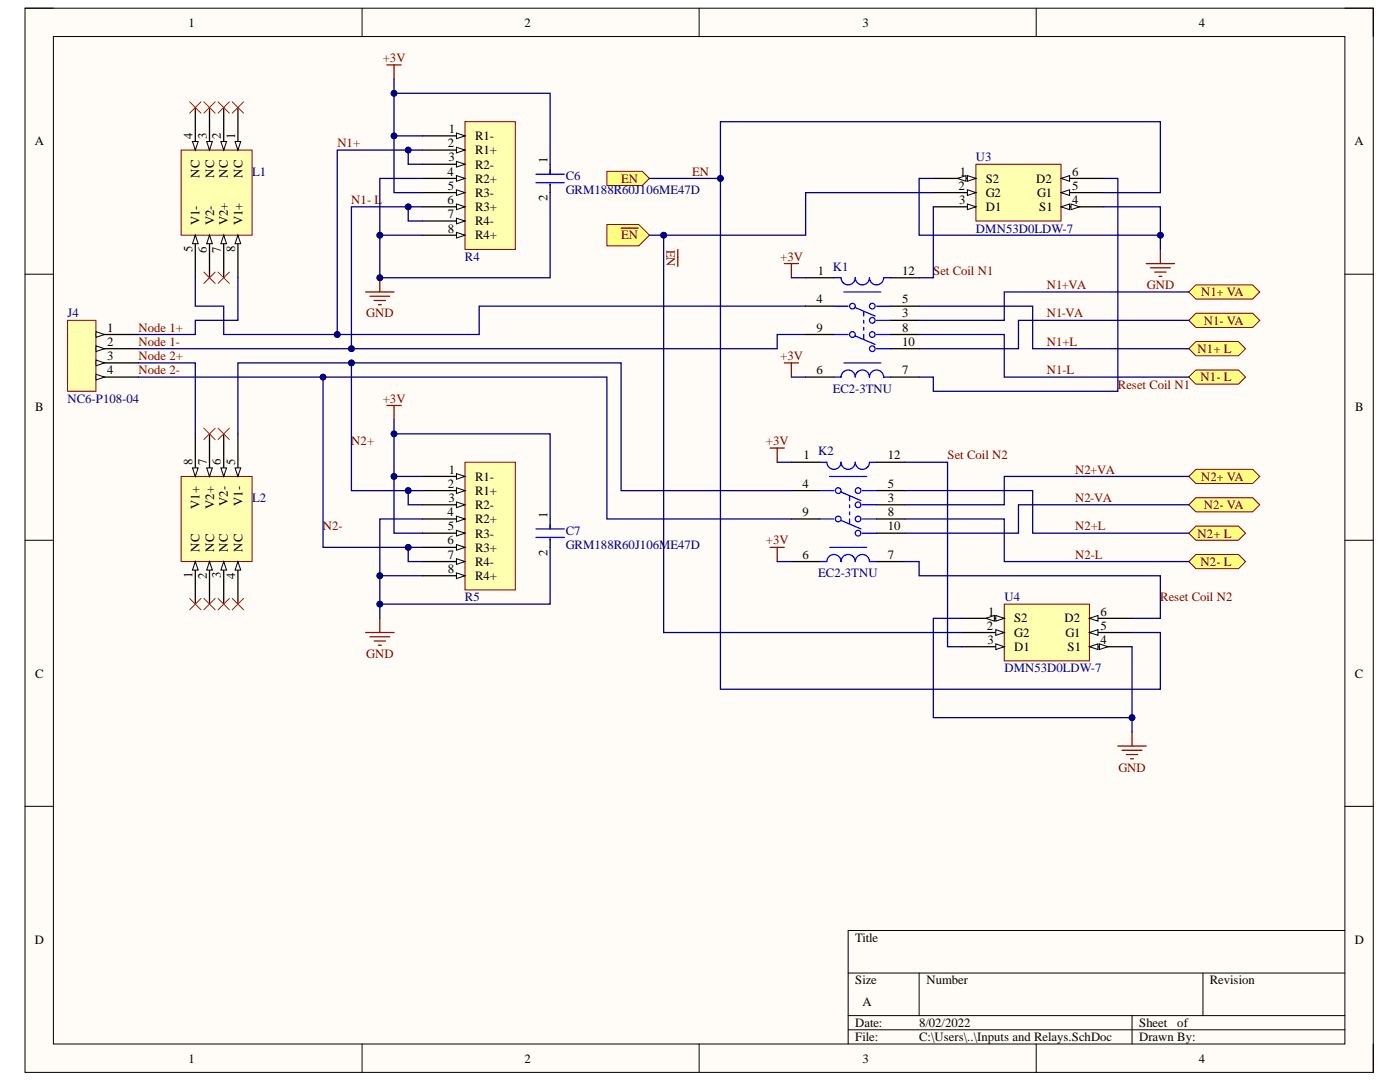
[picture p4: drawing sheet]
<svg xmlns="http://www.w3.org/2000/svg" width="279mm" height="216mm" viewBox="0 0 279 216" stroke-linecap="round" stroke-linejoin="round" font-family="sans-serif">
<defs><g id="words">
<g font-size="2.5">
<text x="37.6" y="5.3">1</text>
<text x="104.7" y="5.3">2</text>
<text x="172.1" y="5.3">3</text>
<text x="239.3" y="5.3">4</text>
<text x="6.9" y="29">A</text>
<text x="38.4" y="27.6" transform="rotate(-90 38.4 27.6)">4</text>
<text x="41.3" y="27.6" transform="rotate(-90 41.3 27.6)">3</text>
<text x="44.1" y="27.6" transform="rotate(-90 44.1 27.6)">2</text>
<text x="46.9" y="27.6" transform="rotate(-90 46.9 27.6)">1</text>
<text x="89.4" y="29.4">2</text>
<text x="89.6" y="26.5">1</text>
<text x="94.8" y="28">R1-</text>
<text x="270.3" y="29">A</text>
<text x="39.8" y="35.4" transform="rotate(-90 39.8 35.4)">NC</text>
<text x="42.7" y="35.4" transform="rotate(-90 42.7 35.4)">NC</text>
<text x="45.5" y="35.4" transform="rotate(-90 45.5 35.4)">NC</text>
<text x="48.4" y="35.4" transform="rotate(-90 48.4 35.4)">NC</text>
<text x="89.3" y="35.1">4</text>
<text x="89.5" y="32.2">3</text>
<text x="94.8" y="30.8">R1+</text>
<text x="94.8" y="33.6">R2-</text>
<text x="109.3" y="32.5" transform="rotate(-90 109.3 32.5)">1</text>
<text x="191.6" y="35.1">1</text>
<text x="214" y="35.1">6</text>
<text x="89.3" y="40.7">6</text>
<text x="89.4" y="37.9">5</text>
<text x="94.8" y="36.4">R2+</text>
<text x="94.8" y="39.3">R3-</text>
<text x="109.3" y="40.2" transform="rotate(-90 109.3 40.2)">2</text>
<text x="191.3" y="37.9">2</text>
<text x="191.4" y="40.7">3</text>
<text x="196.7" y="36.4">S2</text>
<text x="196.7" y="39.3">G2</text>
<text x="206.8" y="36.4">D2</text>
<text x="207" y="39.3">G1</text>
<text x="214" y="40.7">4</text>
<text x="214" y="37.9">5</text>
<text x="39.8" y="45" transform="rotate(-90 39.8 45)">V1-</text>
<text x="42.7" y="45" transform="rotate(-90 42.7 45)">V2-</text>
<text x="45.5" y="45" transform="rotate(-90 45.5 45)">V2+</text>
<text x="48.4" y="45" transform="rotate(-90 48.4 45)">V1+</text>
<text x="89.4" y="43.5">7</text>
<text x="89.4" y="46.4">8</text>
<text x="94.8" y="42.1">R3+</text>
<text x="94.8" y="45">R4-</text>
<text x="94.8" y="47.8">R4+</text>
<text x="196.7" y="42.1">D1</text>
<text x="207.4" y="42.1">S1</text>
<text x="38.4" y="50.3" transform="rotate(-90 38.4 50.3)">5</text>
<text x="41.3" y="50.4" transform="rotate(-90 41.3 50.4)">6</text>
<text x="44.1" y="50.4" transform="rotate(-90 44.1 50.4)">7</text>
<text x="46.9" y="50.3" transform="rotate(-90 46.9 50.3)">8</text>
<text x="163.2" y="54.9">1</text>
<text x="180.1" y="54.9">12</text>
<text x="163" y="60.5">4</text>
<text x="180.1" y="63.3">3</text>
<text x="180.1" y="60.5">5</text>
<text x="21.4" y="66.2">1</text>
<text x="21.4" y="69">2</text>
<text x="21.4" y="71.9">3</text>
<text x="163" y="66.2">9</text>
<text x="180.1" y="69">10</text>
<text x="180.1" y="66.2">8</text>
<text x="21.4" y="74.7">4</text>
<text x="163" y="74.7">6</text>
<text x="180.1" y="74.7">7</text>
<text x="7" y="82.1">B</text>
<text x="270.5" y="82.1">B</text>
<text x="38.4" y="92.8" transform="rotate(-90 38.4 92.8)">8</text>
<text x="41.3" y="92.8" transform="rotate(-90 41.3 92.8)">7</text>
<text x="44.1" y="92.8" transform="rotate(-90 44.1 92.8)">6</text>
<text x="46.9" y="92.8" transform="rotate(-90 46.9 92.8)">5</text>
<text x="89.6" y="94.5">1</text>
<text x="94.8" y="96">R1-</text>
<text x="160.4" y="91.6">1</text>
<text x="177.2" y="91.6">12</text>
<text x="39.8" y="101.5" transform="rotate(-90 39.8 101.5)">V1+</text>
<text x="42.7" y="101.5" transform="rotate(-90 42.7 101.5)">V2+</text>
<text x="45.5" y="100.9" transform="rotate(-90 45.5 100.9)">V2-</text>
<text x="48.4" y="100.9" transform="rotate(-90 48.4 100.9)">V1-</text>
<text x="89.4" y="97.3">2</text>
<text x="89.5" y="100.2">3</text>
<text x="94.8" y="98.7">R1+</text>
<text x="94.8" y="101.6">R2-</text>
<text x="160.2" y="97.3">4</text>
<text x="177.2" y="100.2">3</text>
<text x="177.2" y="97.3">5</text>
<text x="89.3" y="103">4</text>
<text x="89.4" y="105.8">5</text>
<text x="94.8" y="104.4">R2+</text>
<text x="94.8" y="107.3">R3-</text>
<text x="109.3" y="103.3" transform="rotate(-90 109.3 103.3)">1</text>
<text x="160.2" y="103">9</text>
<text x="177.2" y="105.8">10</text>
<text x="177.2" y="103">8</text>
<text x="39.8" y="110.1" transform="rotate(-90 39.8 110.1)">NC</text>
<text x="42.7" y="110.1" transform="rotate(-90 42.7 110.1)">NC</text>
<text x="45.5" y="110.1" transform="rotate(-90 45.5 110.1)">NC</text>
<text x="48.4" y="110.1" transform="rotate(-90 48.4 110.1)">NC</text>
<text x="89.3" y="108.6">6</text>
<text x="89.4" y="111.5">7</text>
<text x="94.8" y="110.1">R3+</text>
<text x="94.8" y="112.9">R4-</text>
<text x="109.3" y="110.9" transform="rotate(-90 109.3 110.9)">2</text>
<text x="160.2" y="111.5">6</text>
<text x="177.2" y="111.5">7</text>
<text x="38.4" y="115.3" transform="rotate(-90 38.4 115.3)">1</text>
<text x="41.3" y="115.5" transform="rotate(-90 41.3 115.5)">2</text>
<text x="44.1" y="115.4" transform="rotate(-90 44.1 115.4)">3</text>
<text x="46.9" y="115.5" transform="rotate(-90 46.9 115.5)">4</text>
<text x="89.4" y="114.3">8</text>
<text x="94.8" y="115.7">R4+</text>
<text x="197" y="125.6">2</text>
<text x="197.2" y="122.8">1</text>
<text x="202.4" y="124.2">S2</text>
<text x="212.5" y="124.2">D2</text>
<text x="219.6" y="125.6">5</text>
<text x="219.6" y="122.8">6</text>
<text x="197.1" y="128.5">3</text>
<text x="202.4" y="127.1">G2</text>
<text x="202.4" y="129.9">D1</text>
<text x="212.6" y="127.1">G1</text>
<text x="213" y="129.9">S1</text>
<text x="219.6" y="128.5">4</text>
<text x="7" y="135.2">C</text>
<text x="270.4" y="135.2">C</text>
<text x="6.9" y="188.3">D</text>
<text x="170.7" y="187.9">Title</text>
<text x="270.4" y="188.3">D</text>
<text x="170.7" y="196.4">Size</text>
<text x="184.9" y="196.4">Number</text>
<text x="241.5" y="196.4">Revision</text>
<text x="172.1" y="200.7">A</text>
<text x="170.7" y="204.9">Date:</text>
<text x="170.7" y="207.7">File:</text>
<text x="183.4" y="204.9">8/02/2022</text>
<text x="183.4" y="207.7">C:\Users\..\Inputs and Relays.SchDoc</text>
<text x="227.3" y="204.9">Sheet</text>
<text x="227.3" y="207.7">Drawn By:</text>
<text x="235" y="204.9">of</text>
<text x="37.6" y="212">1</text>
<text x="104.7" y="212">2</text>
<text x="172.1" y="212">3</text>
<text x="239.3" y="212">4</text>
</g>
<g font-size="2.5" fill="#800000">
<text x="76.4" y="12.4">+3V</text>
<text x="67.3" y="29.4">N1+</text>
<text x="138.1" y="35.1">EN</text>
<text x="70.1" y="40.7">N1- L</text>
<text x="124" y="36.4">EN</text>
<text x="124" y="47.8">EN</text>
<text x="133" y="49.8" transform="rotate(90 133 49.8)">EN</text>
<text x="155.7" y="52">+3V</text>
<text x="186.2" y="54.9">Set Coil N1</text>
<text x="208.9" y="57.7">N1+VA</text>
<text x="228.9" y="57.7">GND</text>
<text x="239.7" y="59.1">N1+ VA</text>
<text x="73.1" y="63.3">GND</text>
<text x="208.9" y="63.3">N1-VA</text>
<text x="240.3" y="64.8">N1- VA</text>
<text x="27.7" y="69">Node 1-</text>
<text x="27.7" y="66.2">Node 1+</text>
<text x="27.7" y="71.9">Node 2+</text>
<text x="155.7" y="71.9">+3V</text>
<text x="208.9" y="69">N1+L</text>
<text x="239" y="70.4">N1+ L</text>
<text x="27.7" y="74.7">Node 2-</text>
<text x="208.9" y="74.7">N1-L</text>
<text x="223.1" y="77.5">Reset Coil N1</text>
<text x="239.6" y="76.1">N1- L</text>
<text x="76.4" y="80.3">+3V</text>
<text x="70.1" y="88.9">N2+</text>
<text x="152.8" y="88.9">+3V</text>
<text x="189.1" y="91.6">Set Coil N2</text>
<text x="214.6" y="94.5">N2+VA</text>
<text x="239.7" y="96">N2+ VA</text>
<text x="214.6" y="100.2">N2-VA</text>
<text x="240.3" y="101.6">N2- VA</text>
<text x="64.4" y="105.8">N2-</text>
<text x="214.6" y="105.8">N2+L</text>
<text x="239" y="107.3">N2+ L</text>
<text x="152.8" y="108.6">+3V</text>
<text x="214.6" y="111.5">N2-L</text>
<text x="239.6" y="112.9">N2- L</text>
<text x="231.6" y="120">Reset Coil N2</text>
<text x="73.1" y="131.3">GND</text>
<text x="223.2" y="154">GND</text>
</g>
<g font-size="2.5" fill="#000080">
<text x="50.3" y="35.1">L1</text>
<text x="112.9" y="35.9">C6</text>
<text x="194.8" y="32.2">U3</text>
<text x="112.9" y="38.7">GRM188R60J106ME47D</text>
<text x="194.8" y="46.4">DMN53D0LDW-7</text>
<text x="92.8" y="52">R4</text>
<text x="166.2" y="54">K1</text>
<text x="13.4" y="63.3">J4</text>
<text x="13.4" y="80.3">NC6-P108-04</text>
<text x="166.2" y="78.4">EC2-3TNU</text>
<text x="163.3" y="90.8">K2</text>
<text x="50.3" y="100.2">L2</text>
<text x="112.9" y="106.7">C7</text>
<text x="112.9" y="109.5">GRM188R60J106ME47D</text>
<text x="92.8" y="120">R5</text>
<text x="163.3" y="115.1">EC2-3TNU</text>
<text x="200.4" y="120">U4</text>
<text x="200.4" y="134.2">DMN53D0LDW-7</text>
</g>
</g></defs>
<path d="M5 1.6h269.1v212.4h-269.1z" fill-rule="evenodd" fill="#fffcf8"/>
<path d="M5 1.6h269.1v212.4h-269.1z" fill="none" stroke="#000" stroke-width=".2"/>
<path d="M10.7 7.3h257.7v201h-257.7z" fill-rule="evenodd" fill="#fffcf8"/>
<g fill="none" stroke="#000" stroke-width=".2">
<path d="M5 1.6h5.7M10.7 7.3h257.7v201h-257.7zM72.3 1.6v5.7M139.5 1.6v5.7M206.8 1.6v5.7M268.4 1.6h5.7v5.7M5 54.7h5.7M268.4 54.7h5.7M5 107.8h5.7M268.4 107.8h5.7M5 160.9h5.7M268.4 160.9h5.7"/>
<path d="M169.3 194.2h99.1M183.4 194.2v8.5M240.1 194.2v8.5M268.4 185.7h-99.1v22.6M72.3 208.3v5.7M139.5 208.3v5.7M169.3 202.7h99.1M169.3 205.5h99.1M206.8 208.3v5.7M225.9 202.7v5.6M274.1 208.3v5.7"/>
</g>
<path d="M13.5 63.9h5.7v14.2h-5.7z" fill-rule="evenodd" fill="#ffffb0"/>
<path d="M13.5 63.9h5.7v14.2h-5.7z" fill="none" stroke="#800000" stroke-width=".2"/>
<path d="M19.2 66.7h8.5" fill="none" stroke="#000" stroke-width=".25"/>
<path d="M19.2 66.2l1.7 .5-1.7 .6z" fill="#f8fcff"/>
<path d="M19.2 66.2l1.7 .5-1.7 .6z" fill="none" stroke="#000" stroke-width=".2"/>
<path d="M19.2 69.6h8.5" fill="none" stroke="#000" stroke-width=".25"/>
<path d="M19.2 69l1.7 .6-1.7 .5z" fill="#f8fcff"/>
<path d="M19.2 69l1.7 .6-1.7 .5z" fill="none" stroke="#000" stroke-width=".2"/>
<path d="M19.2 72.4h8.5" fill="none" stroke="#000" stroke-width=".25"/>
<path d="M19.2 71.8l1.7 .6-1.7 .6z" fill="#f8fcff"/>
<path d="M19.2 71.8l1.7 .6-1.7 .6z" fill="none" stroke="#000" stroke-width=".2"/>
<path d="M19.2 75.2h8.5" fill="none" stroke="#000" stroke-width=".25"/>
<path d="M19.2 74.7l1.7 .5-1.7 .6z" fill="#f8fcff"/>
<path d="M19.2 74.7l1.7 .5-1.7 .6z" fill="none" stroke="#000" stroke-width=".2"/>
<g fill="none" stroke="#00f" stroke-width=".25">
<path d="M166.4 55.4h1.5a1.42 1.42 0 0 0 1.4 1.4 1.42 1.42 0 0 0 1.4-1.4 1.42 1.42 0 0 0 1.4 1.4 1.42 1.42 0 0 0 1.4-1.4 1.42 1.42 0 0 0 1.4 1.4 1.42 1.42 0 0 0 1.5-1.4h1.4M168.4 58.3h7.4M166.4 75.2h1.5a1.42 1.42 0 0 1 1.4-1.4 1.42 1.42 0 0 1 1.4 1.4 1.42 1.42 0 0 1 1.4-1.4 1.42 1.42 0 0 1 1.4 1.4 1.42 1.42 0 0 1 1.4-1.4 1.42 1.42 0 0 1 1.5 1.4h1.4M166.4 66.7h2.9M166.4 61.1h2.9M168.4 72.4h7.4M170.7 67l3.9 1.7M170.7 61.4l3.9 1.7M172.4 62.2v.9M172.4 63.9v.6M172.4 65.3v.6M172.4 66.7v.9"/>
<path d="M174.9 69.6h2.9M174.9 66.7h2.9M174.9 61.1h2.9M174.9 63.9h2.9M163.6 92.2h1.4a1.42 1.42 0 0 0 1.4 1.4 1.42 1.42 0 0 0 1.5-1.4 1.42 1.42 0 0 0 1.4 1.4 1.42 1.42 0 0 0 1.4-1.4 1.42 1.42 0 0 0 1.4 1.5 1.42 1.42 0 0 0 1.4-1.5h1.4M163.6 97.9h2.8M165.6 95.1h7.4M167.9 98.2l3.9 1.7M169.6 99v.9M172.1 97.9h2.8M163.6 112.1h1.4a1.42 1.42 0 0 1 1.4-1.5 1.42 1.42 0 0 1 1.5 1.5 1.42 1.42 0 0 1 1.4-1.5 1.42 1.42 0 0 1 1.4 1.5 1.42 1.42 0 0 1 1.4-1.5 1.42 1.42 0 0 1 1.4 1.5h1.4M163.6 103.6h2.8"/>
<path d="M165.6 109.2h7.4M167.9 103.8l3.9 1.7M169.6 100.7v.6M169.6 102.1v.6M169.6 103.6v.8M172.1 106.4h2.8M172.1 103.6h2.8M172.1 100.7h2.8"/>
<circle cx="170.1" cy="61.1" r=".57"/>
<circle cx="170.1" cy="66.7" r=".57"/>
<circle cx="174.1" cy="61.1" r=".57"/>
<circle cx="174.1" cy="63.9" r=".57"/>
<circle cx="174.1" cy="66.8" r=".57"/>
<circle cx="174.1" cy="69.6" r=".57"/>
<circle cx="167.3" cy="97.9" r=".57"/>
<circle cx="171.3" cy="97.9" r=".57"/>
<circle cx="167.3" cy="103.6" r=".57"/>
<circle cx="171.2" cy="106.4" r=".57"/>
<circle cx="171.2" cy="103.6" r=".57"/>
<circle cx="171.3" cy="100.7" r=".57"/>
</g>
<g fill="none" stroke="#000" stroke-width=".25">
<path d="M160.8 55.4h5.6M177.8 55.4h5.6M160.8 66.7h5.6M160.8 61.1h5.6M160.8 75.2h5.6M177.8 69.6h5.6M177.8 66.7h5.6M177.8 61.1h5.6M177.8 63.9h5.6M177.8 75.2h5.6M157.9 92.2h5.7M157.9 97.9h5.7"/>
<path d="M174.9 92.2h5.7M174.9 97.9h5.7M157.9 103.6h5.7M157.9 112.1h5.7M174.9 106.4h5.7M174.9 103.6h5.7M174.9 100.7h5.7M174.9 112.1h5.7"/>
</g>
<path d="M228.7 52.6h5.7M229.6 53.4h4M230.4 54.3h2.3M231.3 55.1h.6M231.6 49.8v2.8M223.1 148.9h5.6M223.9 149.7h4M224.8 150.6h2.3M225.6 151.4h.6M225.9 146v2.9" fill="none" stroke="#800000" stroke-width=".25"/>
<path d="M36.2 29.9h14.1v17h-14.1z" fill-rule="evenodd" fill="#ffffb0"/>
<path d="M36.2 29.9h14.1v17h-14.1z" fill="none" stroke="#800000" stroke-width=".2"/>
<path d="M47.5 21.4v8.5" fill="none" stroke="#000" stroke-width=".25"/>
<path d="M46.9 28.2h1.1l-.5 1.7z" fill="#f8fcff"/>
<path d="M46.9 28.2h1.1l-.5 1.7z" fill="none" stroke="#000" stroke-width=".2"/>
<path d="M44.6 21.4v8.5" fill="none" stroke="#000" stroke-width=".25"/>
<path d="M44.1 28.2h1.1l-.6 1.7z" fill="#f8fcff"/>
<path d="M44.1 28.2h1.1l-.6 1.7z" fill="none" stroke="#000" stroke-width=".2"/>
<path d="M41.8 21.4v8.5" fill="none" stroke="#000" stroke-width=".25"/>
<path d="M41.2 28.2h1.2l-.6 1.7z" fill="#f8fcff"/>
<path d="M41.2 28.2h1.2l-.6 1.7z" fill="none" stroke="#000" stroke-width=".2"/>
<path d="M39 21.4v8.5" fill="none" stroke="#000" stroke-width=".25"/>
<path d="M38.4 28.2h1.1l-.5 1.7z" fill="#f8fcff"/>
<path d="M38.4 28.2h1.1l-.5 1.7z" fill="none" stroke="#000" stroke-width=".2"/>
<path d="M39 46.9v8.5" fill="none" stroke="#000" stroke-width=".25"/>
<path d="M39 46.9l.5 1.7h-1.1z" fill="#f8fcff"/>
<path d="M39 46.9l.5 1.7h-1.1z" fill="none" stroke="#000" stroke-width=".2"/>
<path d="M41.8 46.9v8.5" fill="none" stroke="#000" stroke-width=".25"/>
<path d="M41.8 46.9l.6 1.7h-1.2z" fill="#f8fcff"/>
<path d="M41.8 46.9l.6 1.7h-1.2z" fill="none" stroke="#000" stroke-width=".2"/>
<path d="M44.6 46.9v8.5" fill="none" stroke="#000" stroke-width=".25"/>
<path d="M44.6 46.9l.6 1.7h-1.1z" fill="#f8fcff"/>
<path d="M44.6 46.9l.6 1.7h-1.1z" fill="none" stroke="#000" stroke-width=".2"/>
<path d="M47.5 46.9v8.5" fill="none" stroke="#000" stroke-width=".25"/>
<path d="M47.5 46.9l.5 1.7h-1.1z" fill="#f8fcff"/>
<path d="M47.5 46.9l.5 1.7h-1.1z" fill="none" stroke="#000" stroke-width=".2"/>
<path d="M36.2 95.1h14.1v17h-14.1z" fill-rule="evenodd" fill="#ffffb0"/>
<path d="M36.2 95.1h14.1v17h-14.1z" fill="none" stroke="#800000" stroke-width=".2"/>
<path d="M39 112.1v8.4" fill="none" stroke="#000" stroke-width=".25"/>
<path d="M39 112.1l.5 1.6h-1.1z" fill="#f8fcff"/>
<path d="M39 112.1l.5 1.6h-1.1z" fill="none" stroke="#000" stroke-width=".2"/>
<path d="M41.8 112.1v8.4" fill="none" stroke="#000" stroke-width=".25"/>
<path d="M41.8 112.1l.6 1.6h-1.2z" fill="#f8fcff"/>
<path d="M41.8 112.1l.6 1.6h-1.2z" fill="none" stroke="#000" stroke-width=".2"/>
<path d="M44.6 112.1v8.4" fill="none" stroke="#000" stroke-width=".25"/>
<path d="M44.6 112.1l.6 1.6h-1.1z" fill="#f8fcff"/>
<path d="M44.6 112.1l.6 1.6h-1.1z" fill="none" stroke="#000" stroke-width=".2"/>
<path d="M47.5 112.1v8.4" fill="none" stroke="#000" stroke-width=".25"/>
<path d="M47.5 112.1l.5 1.6h-1.1z" fill="#f8fcff"/>
<path d="M47.5 112.1l.5 1.6h-1.1z" fill="none" stroke="#000" stroke-width=".2"/>
<path d="M47.5 86.6v8.5" fill="none" stroke="#000" stroke-width=".25"/>
<path d="M46.9 93.4h1.1l-.5 1.7z" fill="#f8fcff"/>
<path d="M46.9 93.4h1.1l-.5 1.7z" fill="none" stroke="#000" stroke-width=".2"/>
<path d="M44.6 86.6v8.5" fill="none" stroke="#000" stroke-width=".25"/>
<path d="M44.1 93.4h1.1l-.6 1.7z" fill="#f8fcff"/>
<path d="M44.1 93.4h1.1l-.6 1.7z" fill="none" stroke="#000" stroke-width=".2"/>
<path d="M41.8 86.6v8.5" fill="none" stroke="#000" stroke-width=".25"/>
<path d="M41.2 93.4h1.2l-.6 1.7z" fill="#f8fcff"/>
<path d="M41.2 93.4h1.2l-.6 1.7z" fill="none" stroke="#000" stroke-width=".2"/>
<path d="M39 86.6v8.5" fill="none" stroke="#000" stroke-width=".25"/>
<path d="M38.4 93.4h1.1l-.5 1.7z" fill="#f8fcff"/>
<path d="M38.4 93.4h1.1l-.5 1.7z" fill="none" stroke="#000" stroke-width=".2"/>
<path d="M121.1 34.2h7.1l1.4 1.4-1.4 1.4h-7.1z" fill-rule="evenodd" fill="#ffff80"/>
<path d="M121.1 34.2h7.1l1.4 1.4-1.4 1.4h-7.1z" fill="none" stroke="#800000" stroke-width=".2"/>
<path d="M121.1 44.8h6.4l2.1 2.1-2.1 2.2h-6.4z" fill-rule="evenodd" fill="#ffff80"/>
<path d="M121.1 44.8h6.4l2.1 2.1-2.1 2.2h-6.4z" fill="none" stroke="#800000" stroke-width=".2"/>
<path d="M124 45.5h3.3" fill="none" stroke="#800000" stroke-width=".25"/>
<path d="M237.2 58.3l1.5-1.5h11.3l1.4 1.5-1.4 1.4h-11.3z" fill-rule="evenodd" fill="#ffff80"/>
<path d="M237.2 58.3l1.5-1.5h11.3l1.4 1.5-1.4 1.4h-11.3z" fill="none" stroke="#800000" stroke-width=".2"/>
<path d="M237.2 63.9l1.5-1.4h11.3l1.4 1.4-1.4 1.4h-11.3z" fill-rule="evenodd" fill="#ffff80"/>
<path d="M237.2 63.9l1.5-1.4h11.3l1.4 1.4-1.4 1.4h-11.3z" fill="none" stroke="#800000" stroke-width=".2"/>
<path d="M237.2 95.1l1.5-1.4h11.3l1.4 1.4-1.4 1.4h-11.3z" fill-rule="evenodd" fill="#ffff80"/>
<path d="M237.2 95.1l1.5-1.4h11.3l1.4 1.4-1.4 1.4h-11.3z" fill="none" stroke="#800000" stroke-width=".2"/>
<path d="M237.2 100.7l1.5-1.4h11.3l1.4 1.4-1.4 1.4h-11.3z" fill-rule="evenodd" fill="#ffff80"/>
<path d="M237.2 100.7l1.5-1.4h11.3l1.4 1.4-1.4 1.4h-11.3z" fill="none" stroke="#800000" stroke-width=".2"/>
<path d="M237.2 69.6l1.5-1.4h8.5l1.4 1.4-1.4 1.4h-8.5z" fill-rule="evenodd" fill="#ffff80"/>
<path d="M237.2 69.6l1.5-1.4h8.5l1.4 1.4-1.4 1.4h-8.5z" fill="none" stroke="#800000" stroke-width=".2"/>
<path d="M237.2 75.2l1.5-1.4h8.5l1.4 1.4-1.4 1.5h-8.5z" fill-rule="evenodd" fill="#ffff80"/>
<path d="M237.2 75.2l1.5-1.4h8.5l1.4 1.4-1.4 1.5h-8.5z" fill="none" stroke="#800000" stroke-width=".2"/>
<path d="M237.2 106.4l1.5-1.4h8.5l1.4 1.4-1.4 1.4h-8.5z" fill-rule="evenodd" fill="#ffff80"/>
<path d="M237.2 106.4l1.5-1.4h8.5l1.4 1.4-1.4 1.4h-8.5z" fill="none" stroke="#800000" stroke-width=".2"/>
<path d="M237.2 112.1l1.5-1.5h8.5l1.4 1.5-1.4 1.4h-8.5z" fill-rule="evenodd" fill="#ffff80"/>
<path d="M237.2 112.1l1.5-1.5h8.5l1.4 1.5-1.4 1.4h-8.5z" fill="none" stroke="#800000" stroke-width=".2"/>
<path d="M135.3 49.8v3.3" fill="none" stroke="#800000" stroke-width=".25"/>
<path d="M92.8 92.2h10v25.5h-10z" fill-rule="evenodd" fill="#ffffb0"/>
<path d="M92.8 92.2h10v25.5h-10z" fill="none" stroke="#800000" stroke-width=".2"/>
<path d="M84.3 95.1h8.5" fill="none" stroke="#000" stroke-width=".25"/>
<path d="M91.1 94.5l1.7 .6-1.7 .5z" fill="#f8fcff"/>
<path d="M91.1 94.5l1.7 .6-1.7 .5z" fill="none" stroke="#000" stroke-width=".2"/>
<path d="M84.3 97.9h8.5" fill="none" stroke="#000" stroke-width=".25"/>
<path d="M91.1 97.3l1.7 .6-1.7 .6z" fill="#f8fcff"/>
<path d="M91.1 97.3l1.7 .6-1.7 .6z" fill="none" stroke="#000" stroke-width=".2"/>
<path d="M84.3 100.7h8.5" fill="none" stroke="#000" stroke-width=".25"/>
<path d="M91.1 100.2l1.7 .5-1.7 .6z" fill="#f8fcff"/>
<path d="M91.1 100.2l1.7 .5-1.7 .6z" fill="none" stroke="#000" stroke-width=".2"/>
<path d="M84.3 103.6h8.5" fill="none" stroke="#000" stroke-width=".25"/>
<path d="M91.1 103l1.7 .6-1.7 .5z" fill="#f8fcff"/>
<path d="M91.1 103l1.7 .6-1.7 .5z" fill="none" stroke="#000" stroke-width=".2"/>
<path d="M84.3 106.4h8.5" fill="none" stroke="#000" stroke-width=".25"/>
<path d="M91.1 105.8l1.7 .6-1.7 .6z" fill="#f8fcff"/>
<path d="M91.1 105.8l1.7 .6-1.7 .6z" fill="none" stroke="#000" stroke-width=".2"/>
<path d="M84.3 109.2h8.5" fill="none" stroke="#000" stroke-width=".25"/>
<path d="M91.1 108.7l1.7 .5-1.7 .6z" fill="#f8fcff"/>
<path d="M91.1 108.7l1.7 .5-1.7 .6z" fill="none" stroke="#000" stroke-width=".2"/>
<path d="M84.3 112.1h8.5" fill="none" stroke="#000" stroke-width=".25"/>
<path d="M91.1 111.5l1.7 .6-1.7 .5z" fill="#f8fcff"/>
<path d="M91.1 111.5l1.7 .6-1.7 .5z" fill="none" stroke="#000" stroke-width=".2"/>
<path d="M84.3 114.9h8.5" fill="none" stroke="#000" stroke-width=".25"/>
<path d="M91.1 114.3l1.7 .6-1.7 .6z" fill="#f8fcff"/>
<path d="M91.1 114.3l1.7 .6-1.7 .6z" fill="none" stroke="#000" stroke-width=".2"/>
<path d="M77.2 80.9h2.9M78.6 80.9v2.8M73 126.2h5.6M73.8 127.1h4M74.7 127.9h2.2M75.5 128.8h.6M75.8 123.4v2.8" fill="none" stroke="#800000" stroke-width=".25"/>
<path d="M92.8 24.3h10v25.5h-10z" fill-rule="evenodd" fill="#ffffb0"/>
<path d="M92.8 24.3h10v25.5h-10z" fill="none" stroke="#800000" stroke-width=".2"/>
<path d="M84.3 27.1h8.5" fill="none" stroke="#000" stroke-width=".25"/>
<path d="M91.1 26.5l1.7 .6-1.7 .6z" fill="#f8fcff"/>
<path d="M91.1 26.5l1.7 .6-1.7 .6z" fill="none" stroke="#000" stroke-width=".2"/>
<path d="M84.3 29.9h8.5" fill="none" stroke="#000" stroke-width=".25"/>
<path d="M91.1 29.4l1.7 .5-1.7 .6z" fill="#f8fcff"/>
<path d="M91.1 29.4l1.7 .5-1.7 .6z" fill="none" stroke="#000" stroke-width=".2"/>
<path d="M84.3 32.8h8.5" fill="none" stroke="#000" stroke-width=".25"/>
<path d="M91.1 32.2l1.7 .6-1.7 .5z" fill="#f8fcff"/>
<path d="M91.1 32.2l1.7 .6-1.7 .5z" fill="none" stroke="#000" stroke-width=".2"/>
<path d="M84.3 35.6h8.5" fill="none" stroke="#000" stroke-width=".25"/>
<path d="M91.1 35l1.7 .6-1.7 .6z" fill="#f8fcff"/>
<path d="M91.1 35l1.7 .6-1.7 .6z" fill="none" stroke="#000" stroke-width=".2"/>
<path d="M84.3 38.4h8.5" fill="none" stroke="#000" stroke-width=".25"/>
<path d="M91.1 37.9l1.7 .5-1.7 .6z" fill="#f8fcff"/>
<path d="M91.1 37.9l1.7 .5-1.7 .6z" fill="none" stroke="#000" stroke-width=".2"/>
<path d="M84.3 41.3h8.5" fill="none" stroke="#000" stroke-width=".25"/>
<path d="M91.1 40.7l1.7 .6-1.7 .5z" fill="#f8fcff"/>
<path d="M91.1 40.7l1.7 .6-1.7 .5z" fill="none" stroke="#000" stroke-width=".2"/>
<path d="M84.3 44.1h8.5" fill="none" stroke="#000" stroke-width=".25"/>
<path d="M91.1 43.5l1.7 .6-1.7 .6z" fill="#f8fcff"/>
<path d="M91.1 43.5l1.7 .6-1.7 .6z" fill="none" stroke="#000" stroke-width=".2"/>
<path d="M84.3 46.9h8.5" fill="none" stroke="#000" stroke-width=".25"/>
<path d="M91.1 46.4l1.7 .5-1.7 .6z" fill="#f8fcff"/>
<path d="M91.1 46.4l1.7 .5-1.7 .6z" fill="none" stroke="#000" stroke-width=".2"/>
<path d="M77.2 13h2.9M78.6 13v2.8M73 58.3h5.6M73.8 59.1h4M74.7 60h2.2M75.8 55.4v2.9M75.5 60.8h.6" fill="none" stroke="#800000" stroke-width=".25"/>
<circle cx="75.8" cy="55.4" r=".57" fill="#000080"/>
<circle cx="75.8" cy="55.4" r=".57" fill="none" stroke="#000080" stroke-width=".2"/>
<g fill="none" stroke="#f00" stroke-width=".2">
<path d="M37.8 20.3l2.3 2.3M40.1 20.3l-2.3 2.3M40.7 20.3l2.2 2.3M42.9 20.3l-2.2 2.3M43.5 20.3l2.3 2.3M45.8 20.3l-2.3 2.3M46.3 20.3l2.3 2.3M48.6 20.3l-2.3 2.3M40.7 54.3l2.2 2.3M42.9 54.3l-2.2 2.3M43.5 54.3l2.3 2.3M45.8 54.3l-2.3 2.3"/>
<path d="M40.7 85.4l2.2 2.3M42.9 85.4l-2.2 2.3M43.5 85.4l2.3 2.3M45.8 85.4l-2.3 2.3M37.8 119.4l2.3 2.3M40.1 119.4l-2.3 2.3M40.7 119.4l2.2 2.3M42.9 119.4l-2.2 2.3M43.5 119.4l2.3 2.3M45.8 119.4l-2.3 2.3M46.3 119.4l2.3 2.3M48.6 119.4l-2.3 2.3"/>
</g>
<path d="M194.8 32.8h17v11.3h-17z" fill-rule="evenodd" fill="#ffffb0"/>
<path d="M194.8 32.8h17v11.3h-17z" fill="none" stroke="#800000" stroke-width=".2"/>
<path d="M186.3 35.6h8.5" fill="none" stroke="#000" stroke-width=".25"/>
<path d="M193.1 35l1.7 .6-1.7 .6z" fill="#f8fcff"/>
<path d="M193.1 35l1.7 .6-1.7 .6z" fill="none" stroke="#000" stroke-width=".2"/>
<path d="M191.1 35.6l1.7-.6v1.2z" fill="#f8fcff"/>
<path d="M191.1 35.6l1.7-.6v1.2z" fill="none" stroke="#000" stroke-width=".2"/>
<path d="M186.3 38.4h8.5" fill="none" stroke="#000" stroke-width=".25"/>
<path d="M193.1 37.9l1.7 .5-1.7 .6z" fill="#f8fcff"/>
<path d="M193.1 37.9l1.7 .5-1.7 .6z" fill="none" stroke="#000" stroke-width=".2"/>
<path d="M186.3 41.3h8.5" fill="none" stroke="#000" stroke-width=".25"/>
<path d="M193.1 40.7l1.7 .6-1.7 .5z" fill="#f8fcff"/>
<path d="M193.1 40.7l1.7 .6-1.7 .5z" fill="none" stroke="#000" stroke-width=".2"/>
<path d="M211.8 41.3h8.5" fill="none" stroke="#000" stroke-width=".25"/>
<path d="M211.8 41.3l1.7-.6v1.1z" fill="#f8fcff"/>
<path d="M211.8 41.3l1.7-.6v1.1z" fill="none" stroke="#000" stroke-width=".2"/>
<path d="M213.7 40.7l1.7 .6-1.7 .5z" fill="#f8fcff"/>
<path d="M213.7 40.7l1.7 .6-1.7 .5z" fill="none" stroke="#000" stroke-width=".2"/>
<path d="M211.8 38.4h8.5" fill="none" stroke="#000" stroke-width=".25"/>
<path d="M211.8 38.4l1.7-.5v1.1z" fill="#f8fcff"/>
<path d="M211.8 38.4l1.7-.5v1.1z" fill="none" stroke="#000" stroke-width=".2"/>
<path d="M211.8 35.6h8.5" fill="none" stroke="#000" stroke-width=".25"/>
<path d="M211.8 35.6l1.7-.6v1.2z" fill="#f8fcff"/>
<path d="M211.8 35.6l1.7-.6v1.2z" fill="none" stroke="#000" stroke-width=".2"/>
<path d="M200.4 120.6h17v11.3h-17z" fill-rule="evenodd" fill="#ffffb0"/>
<path d="M200.4 120.6h17v11.3h-17z" fill="none" stroke="#800000" stroke-width=".2"/>
<path d="M191.9 123.4h8.5" fill="none" stroke="#000" stroke-width=".25"/>
<path d="M198.7 122.8l1.7 .6-1.7 .5z" fill="#f8fcff"/>
<path d="M198.7 122.8l1.7 .6-1.7 .5z" fill="none" stroke="#000" stroke-width=".2"/>
<path d="M196.7 123.4l1.7-.6v1.1z" fill="#f8fcff"/>
<path d="M196.7 123.4l1.7-.6v1.1z" fill="none" stroke="#000" stroke-width=".2"/>
<path d="M191.9 126.2h8.5" fill="none" stroke="#000" stroke-width=".25"/>
<path d="M198.7 125.6l1.7 .6-1.7 .6z" fill="#f8fcff"/>
<path d="M198.7 125.6l1.7 .6-1.7 .6z" fill="none" stroke="#000" stroke-width=".2"/>
<path d="M191.9 129h8.5" fill="none" stroke="#000" stroke-width=".25"/>
<path d="M198.7 128.5l1.7 .5-1.7 .6z" fill="#f8fcff"/>
<path d="M198.7 128.5l1.7 .5-1.7 .6z" fill="none" stroke="#000" stroke-width=".2"/>
<path d="M217.4 129h8.5" fill="none" stroke="#000" stroke-width=".25"/>
<path d="M217.4 129l1.7-.5v1.1z" fill="#f8fcff"/>
<path d="M217.4 129l1.7-.5v1.1z" fill="none" stroke="#000" stroke-width=".2"/>
<path d="M219.4 128.5l1.7 .5-1.7 .6z" fill="#f8fcff"/>
<path d="M219.4 128.5l1.7 .5-1.7 .6z" fill="none" stroke="#000" stroke-width=".2"/>
<path d="M217.4 126.2h8.5" fill="none" stroke="#000" stroke-width=".25"/>
<path d="M217.4 126.2l1.7-.6v1.2z" fill="#f8fcff"/>
<path d="M217.4 126.2l1.7-.6v1.2z" fill="none" stroke="#000" stroke-width=".2"/>
<path d="M217.4 123.4h8.5" fill="none" stroke="#000" stroke-width=".25"/>
<path d="M217.4 123.4l1.7-.6v1.1z" fill="#f8fcff"/>
<path d="M217.4 123.4l1.7-.6v1.1z" fill="none" stroke="#000" stroke-width=".2"/>
<path d="M156.5 52.6h2.9M157.9 52.6v2.8M156.5 72.4h2.9M157.9 72.4v2.8M153.7 89.4h2.8M155.1 89.4v2.8M153.7 109.2h2.8M155.1 109.2v2.9" fill="none" stroke="#800000" stroke-width=".25"/>
<path d="M109.8 32.8v2M109.8 36.7v1.7M109.8 103.6v1.9M109.8 107.5v1.7" fill="none" stroke="#000" stroke-width=".25"/>
<path d="M107 34.8h5.6M107 36.5h5.6M109.8 33.9v.9M109.8 36.7v.3M107 105.5h5.6M107 107.2h5.6M109.8 104.7v.8M109.8 107.5v.3" fill="none" stroke="#00f" stroke-width=".25"/>
<path d="M237.2 58.3h-36.8v5.6h-17M27.7 72.4h11.3v14.2M183.4 66.7h17v8.5h36.8M237.2 63.9h-33.9v5.7h-19.9M84.3 97.9h-2.8v2.8h2.8M180.6 97.9h25.5v8.5h31.1M237.2 95.1h-36.8v5.6h-19.8M180.6 103.6h19.8v8.5h36.8M237.2 100.7h-33.9v5.7h-22.7" fill="none" stroke="#000080" stroke-width=".25"/>
<circle cx="81.5" cy="97.9" r=".57" fill="#000080"/>
<circle cx="81.5" cy="97.9" r=".57" fill="none" stroke="#000080" stroke-width=".2"/>
<path d="M78.6 95.1v11.3h5.7" fill="none" stroke="#000080" stroke-width=".25"/>
<circle cx="78.6" cy="95.1" r=".57" fill="#000080"/>
<circle cx="78.6" cy="95.1" r=".57" fill="none" stroke="#000080" stroke-width=".2"/>
<path d="M84.3 109.2h-2.8v2.9h2.8" fill="none" stroke="#000080" stroke-width=".25"/>
<circle cx="81.5" cy="109.2" r=".57" fill="#000080"/>
<circle cx="81.5" cy="109.2" r=".57" fill="none" stroke="#000080" stroke-width=".2"/>
<path d="M75.8 114.9h8.5" fill="none" stroke="#000080" stroke-width=".25"/>
<circle cx="75.8" cy="114.9" r=".57" fill="#000080"/>
<circle cx="75.8" cy="114.9" r=".57" fill="none" stroke="#000080" stroke-width=".2"/>
<path d="M47.5 86.6v-14.2h22.6v25.5h11.4" fill="none" stroke="#000080" stroke-width=".25"/>
<circle cx="81.5" cy="97.9" r=".57" fill="#000080"/>
<circle cx="81.5" cy="97.9" r=".57" fill="none" stroke="#000080" stroke-width=".2"/>
<circle cx="70.1" cy="72.4" r=".57" fill="#000080"/>
<circle cx="70.1" cy="72.4" r=".57" fill="none" stroke="#000080" stroke-width=".2"/>
<path d="M27.7 75.2h36.8v34h17" fill="none" stroke="#000080" stroke-width=".25"/>
<circle cx="81.5" cy="109.2" r=".57" fill="#000080"/>
<circle cx="81.5" cy="109.2" r=".57" fill="none" stroke="#000080" stroke-width=".2"/>
<circle cx="64.5" cy="75.2" r=".57" fill="#000080"/>
<circle cx="64.5" cy="75.2" r=".57" fill="none" stroke="#000080" stroke-width=".2"/>
<path d="M70.1 72.4h53.9v25.5h33.9" fill="none" stroke="#000080" stroke-width=".25"/>
<circle cx="70.1" cy="72.4" r=".57" fill="#000080"/>
<circle cx="70.1" cy="72.4" r=".57" fill="none" stroke="#000080" stroke-width=".2"/>
<path d="M64.5 75.2h56.6v28.4h36.8" fill="none" stroke="#000080" stroke-width=".25"/>
<circle cx="64.5" cy="75.2" r=".57" fill="#000080"/>
<circle cx="64.5" cy="75.2" r=".57" fill="none" stroke="#000080" stroke-width=".2"/>
<path d="M84.3 29.9h-2.8v2.9h2.8" fill="none" stroke="#000080" stroke-width=".25"/>
<circle cx="81.5" cy="29.9" r=".57" fill="#000080"/>
<circle cx="81.5" cy="29.9" r=".57" fill="none" stroke="#000080" stroke-width=".2"/>
<path d="M78.6 27.1v11.3h5.7" fill="none" stroke="#000080" stroke-width=".25"/>
<circle cx="78.6" cy="27.1" r=".57" fill="#000080"/>
<circle cx="78.6" cy="27.1" r=".57" fill="none" stroke="#000080" stroke-width=".2"/>
<path d="M84.3 41.3h-2.8v2.8h2.8" fill="none" stroke="#000080" stroke-width=".25"/>
<circle cx="81.5" cy="41.3" r=".57" fill="#000080"/>
<circle cx="81.5" cy="41.3" r=".57" fill="none" stroke="#000080" stroke-width=".2"/>
<path d="M75.8 46.9h8.5" fill="none" stroke="#000080" stroke-width=".25"/>
<circle cx="75.8" cy="46.9" r=".57" fill="#000080"/>
<circle cx="75.8" cy="46.9" r=".57" fill="none" stroke="#000080" stroke-width=".2"/>
<path d="M81.5 41.3h-11.4v28.3h-42.4" fill="none" stroke="#000080" stroke-width=".25"/>
<circle cx="81.5" cy="41.3" r=".57" fill="#000080"/>
<circle cx="81.5" cy="41.3" r=".57" fill="none" stroke="#000080" stroke-width=".2"/>
<circle cx="70.1" cy="69.6" r=".57" fill="#000080"/>
<circle cx="70.1" cy="69.6" r=".57" fill="none" stroke="#000080" stroke-width=".2"/>
<path d="M160.8 61.1h-65.2v5.6h-28.3" fill="none" stroke="#000080" stroke-width=".25"/>
<circle cx="67.3" cy="66.7" r=".57" fill="#000080"/>
<circle cx="67.3" cy="66.7" r=".57" fill="none" stroke="#000080" stroke-width=".2"/>
<path d="M160.8 66.7h-5.7v2.9h-85" fill="none" stroke="#000080" stroke-width=".25"/>
<circle cx="70.1" cy="69.6" r=".57" fill="#000080"/>
<circle cx="70.1" cy="69.6" r=".57" fill="none" stroke="#000080" stroke-width=".2"/>
<path d="M78.6 18.6h31.2v14.2" fill="none" stroke="#000080" stroke-width=".25"/>
<circle cx="78.6" cy="18.6" r=".57" fill="#000080"/>
<circle cx="78.6" cy="18.6" r=".57" fill="none" stroke="#000080" stroke-width=".2"/>
<path d="M109.8 109.2v11.3h-34" fill="none" stroke="#000080" stroke-width=".25"/>
<circle cx="75.8" cy="120.5" r=".57" fill="#000080"/>
<circle cx="75.8" cy="120.5" r=".57" fill="none" stroke="#000080" stroke-width=".2"/>
<path d="M183.4 61.1h22.7v8.5h31.1M84.3 103.6h-8.5v19.8" fill="none" stroke="#000080" stroke-width=".25"/>
<circle cx="75.8" cy="114.9" r=".57" fill="#000080"/>
<circle cx="75.8" cy="114.9" r=".57" fill="none" stroke="#000080" stroke-width=".2"/>
<circle cx="75.8" cy="120.5" r=".57" fill="#000080"/>
<circle cx="75.8" cy="120.5" r=".57" fill="none" stroke="#000080" stroke-width=".2"/>
<path d="M78.6 83.7v11.4h5.7" fill="none" stroke="#000080" stroke-width=".25"/>
<circle cx="78.6" cy="86.6" r=".57" fill="#000080"/>
<circle cx="78.6" cy="86.6" r=".57" fill="none" stroke="#000080" stroke-width=".2"/>
<circle cx="78.6" cy="95.1" r=".57" fill="#000080"/>
<circle cx="78.6" cy="95.1" r=".57" fill="none" stroke="#000080" stroke-width=".2"/>
<path d="M78.6 15.8v11.3h5.7" fill="none" stroke="#000080" stroke-width=".25"/>
<circle cx="78.6" cy="18.6" r=".57" fill="#000080"/>
<circle cx="78.6" cy="18.6" r=".57" fill="none" stroke="#000080" stroke-width=".2"/>
<circle cx="78.6" cy="27.1" r=".57" fill="#000080"/>
<circle cx="78.6" cy="27.1" r=".57" fill="none" stroke="#000080" stroke-width=".2"/>
<path d="M143.8 35.6v-11.3h87.8v14.1h-11.3M186.3 41.3v14.1h-2.9" fill="none" stroke="#000080" stroke-width=".25"/>
<circle cx="143.8" cy="35.6" r=".57" fill="#000080"/>
<circle cx="143.8" cy="35.6" r=".57" fill="none" stroke="#000080" stroke-width=".2"/>
<path d="M186.3 35.6h-2.9v11.3h48.2" fill="none" stroke="#000080" stroke-width=".25"/>
<circle cx="231.6" cy="46.9" r=".57" fill="#000080"/>
<circle cx="231.6" cy="46.9" r=".57" fill="none" stroke="#000080" stroke-width=".2"/>
<path d="M186.3 38.4h-25.5v8.5h-28.4" fill="none" stroke="#000080" stroke-width=".25"/>
<circle cx="132.4" cy="46.9" r=".57" fill="#000080"/>
<circle cx="132.4" cy="46.9" r=".57" fill="none" stroke="#000080" stroke-width=".2"/>
<path d="M220.3 41.3h11.3v8.5" fill="none" stroke="#000080" stroke-width=".25"/>
<circle cx="231.6" cy="46.9" r=".57" fill="#000080"/>
<circle cx="231.6" cy="46.9" r=".57" fill="none" stroke="#000080" stroke-width=".2"/>
<path d="M220.3 35.6h2.8v42.5h-36.8v-2.9h-2.9M180.6 92.2h8.5v36.8h2.8M180.6 112.1h2.8v2.8h48.2v8.5h-5.7M191.9 123.4h-5.6v19.8h39.6" fill="none" stroke="#000080" stroke-width=".25"/>
<circle cx="225.9" cy="143.2" r=".57" fill="#000080"/>
<circle cx="225.9" cy="143.2" r=".57" fill="none" stroke="#000080" stroke-width=".2"/>
<path d="M225.9 129v17" fill="none" stroke="#000080" stroke-width=".25"/>
<circle cx="225.9" cy="143.2" r=".57" fill="#000080"/>
<circle cx="225.9" cy="143.2" r=".57" fill="none" stroke="#000080" stroke-width=".2"/>
<path d="M129.6 35.6h14.2v101.9h87.8v-11.3h-5.7" fill="none" stroke="#000080" stroke-width=".25"/>
<circle cx="143.8" cy="35.6" r=".57" fill="#000080"/>
<circle cx="143.8" cy="35.6" r=".57" fill="none" stroke="#000080" stroke-width=".2"/>
<path d="M129.6 46.9h2.8v79.3h59.5" fill="none" stroke="#000080" stroke-width=".25"/>
<circle cx="132.4" cy="46.9" r=".57" fill="#000080"/>
<circle cx="132.4" cy="46.9" r=".57" fill="none" stroke="#000080" stroke-width=".2"/>
<path d="M81.5 29.9h-14.2v36.8h-22.7v-5.6h-5.6v-5.7M157.9 55.4h2.9M157.9 75.2h2.9M155.1 92.2h2.8M155.1 112.1h2.8" fill="none" stroke="#000080" stroke-width=".25"/>
<circle cx="67.3" cy="66.7" r=".57" fill="#000080"/>
<circle cx="67.3" cy="66.7" r=".57" fill="none" stroke="#000080" stroke-width=".2"/>
<circle cx="81.5" cy="29.9" r=".57" fill="#000080"/>
<circle cx="81.5" cy="29.9" r=".57" fill="none" stroke="#000080" stroke-width=".2"/>
<path d="M47.5 55.4v8.5h-8.5v2.8h-11.3M78.6 86.6h31.2v17" fill="none" stroke="#000080" stroke-width=".25"/>
<circle cx="78.6" cy="86.6" r=".57" fill="#000080"/>
<circle cx="78.6" cy="86.6" r=".57" fill="none" stroke="#000080" stroke-width=".2"/>
<path d="M84.3 35.6h-8.5v19.8h34v-17" fill="none" stroke="#000080" stroke-width=".25"/>
<circle cx="75.8" cy="55.4" r=".57" fill="#000080"/>
<circle cx="75.8" cy="55.4" r=".57" fill="none" stroke="#000080" stroke-width=".2"/>
<circle cx="75.8" cy="46.9" r=".57" fill="#000080"/>
<circle cx="75.8" cy="46.9" r=".57" fill="none" stroke="#000080" stroke-width=".2"/>
<use href="#words"/>
</svg>
